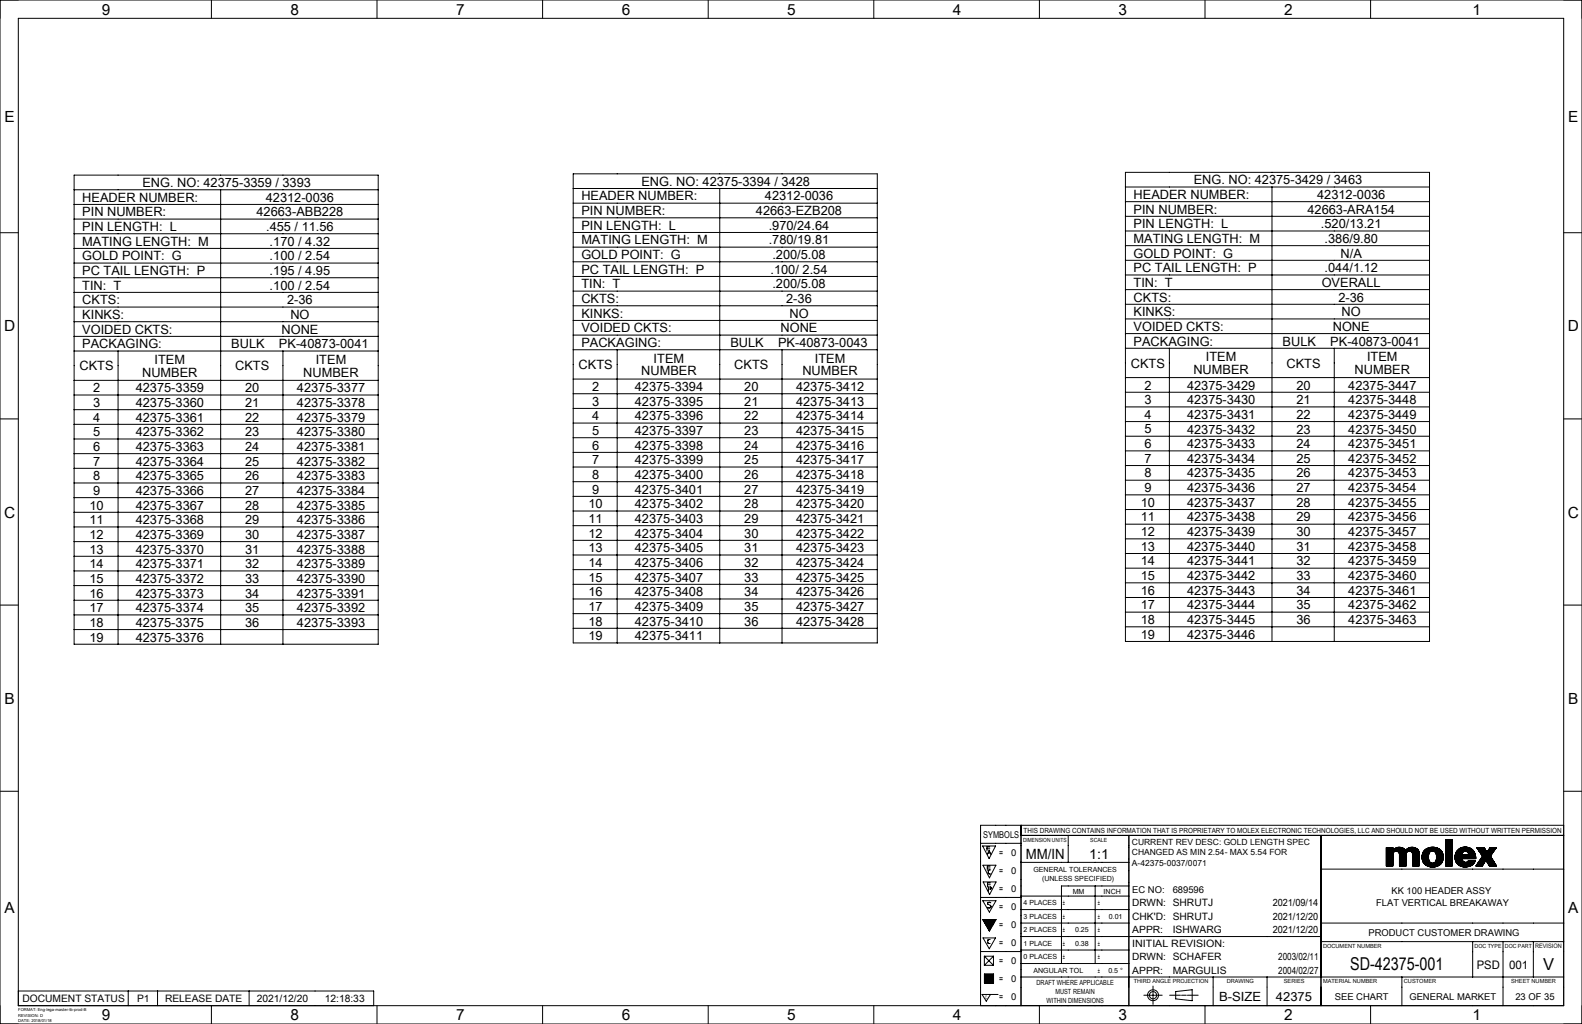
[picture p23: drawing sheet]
<svg xmlns="http://www.w3.org/2000/svg" width="432mm" height="279mm" viewBox="0 0 432 279" stroke-linecap="round" stroke-linejoin="round" font-family="sans-serif">
<defs><g id="words">
<text font-size="4.8" x="368.6" y="264.8">SD-42375-001</text>
<text font-size="4.5" x="421.2" y="264.7">V</text>
<g font-size="4.2">
<text x="27.8" y="4">9</text>
<text x="79.3" y="4">8</text>
<text x="124.5" y="4">7</text>
<text x="169.7" y="4">6</text>
<text x="214.9" y="4">5</text>
<text x="260.1" y="4">4</text>
<text x="305.3" y="4">3</text>
<text x="350.5" y="4">2</text>
<text x="401.9" y="4">1</text>
<text x="1.3" y="33.3">E</text>
<text x="428.1" y="33.3">E</text>
<text x="1.1" y="90.4">D</text>
<text x="427.9" y="90.4">D</text>
<text x="1.1" y="141.2">C</text>
<text x="427.9" y="141.2">C</text>
<text x="1.3" y="192">B</text>
<text x="428.1" y="192">B</text>
<text x="1.3" y="249.2">A</text>
<text x="428.1" y="249.2">A</text>
<text x="27.8" y="278.4">9</text>
<text x="79.3" y="278.4">8</text>
<text x="124.5" y="278.4">7</text>
<text x="169.7" y="278.4">6</text>
<text x="214.9" y="278.4">5</text>
<text x="260.1" y="278.4">4</text>
<text x="305.3" y="278.4">3</text>
<text x="350.5" y="278.4">2</text>
<text x="401.9" y="278.4">1</text>
</g>
<g font-size="3.9">
<text x="280" y="234.4">MM/IN</text>
<text x="297.3" y="234.4">1:1</text>
</g>
<g font-size="3.5">
<text x="38.9" y="51.1">ENG. NO: 42375-3359 / 3393</text>
<text x="175.1" y="50.7">ENG. NO: 42375-3394 / 3428</text>
<text x="325.8" y="50.3">ENG. NO: 42375-3429 / 3463</text>
<text x="22.5" y="59">PIN NUMBER:</text>
<text x="22.5" y="55">HEADER NUMBER:</text>
<text x="70" y="59">42663-ABB228</text>
<text x="72.5" y="55">42312-0036</text>
<text x="158.7" y="58.7">PIN NUMBER:</text>
<text x="158.7" y="54.7">HEADER NUMBER:</text>
<text x="206.3" y="58.7">42663-EZB208</text>
<text x="208.8" y="54.7">42312-0036</text>
<text x="309.4" y="58.3">PIN NUMBER:</text>
<text x="309.4" y="54.3">HEADER NUMBER:</text>
<text x="356.9" y="58.3">42663-ARA154</text>
<text x="359.5" y="54.3">42312-0036</text>
<text x="22.5" y="63.1">PIN LENGTH: L</text>
<text x="72.6" y="63">.455 / 11.56</text>
<text x="158.7" y="62.7">PIN LENGTH: L</text>
<text x="209.8" y="62.7">.970/24.64</text>
<text x="309.4" y="62.3">PIN LENGTH: L</text>
<text x="360.6" y="62.3">.520/13.21</text>
<text x="22.5" y="71.1">GOLD POINT: G</text>
<text x="22.5" y="67.1">MATING LENGTH: M</text>
<text x="73.6" y="67">.170 / 4.32</text>
<text x="73.6" y="71">.100 / 2.54</text>
<text x="158.7" y="70.7">GOLD POINT: G</text>
<text x="158.7" y="66.7">MATING LENGTH: M</text>
<text x="209.8" y="66.7">.780/19.81</text>
<text x="210.8" y="70.7">.200/5.08</text>
<text x="309.4" y="70.3">GOLD POINT: G</text>
<text x="309.4" y="66.3">MATING LENGTH: M</text>
<text x="361.5" y="66.3">.386/9.80</text>
<text x="365.9" y="70.3">N/A</text>
<text x="22.5" y="75.1">PC TAIL LENGTH: P</text>
<text x="73.6" y="75">.195 / 4.95</text>
<text x="158.7" y="74.7">PC TAIL LENGTH: P</text>
<text x="210.3" y="74.7">.100/ 2.54</text>
<text x="309.4" y="74.3">PC TAIL LENGTH: P</text>
<text x="361.5" y="74.3">.044/1.12</text>
<text x="22.4" y="79">TIN: T</text>
<text x="22.5" y="83.1">CKTS:</text>
<text x="73.6" y="79">.100 / 2.54</text>
<text x="78.4" y="83">2-36</text>
<text x="158.7" y="78.7">TIN: T</text>
<text x="158.7" y="82.7">CKTS:</text>
<text x="210.8" y="78.7">.200/5.08</text>
<text x="214.6" y="82.7">2-36</text>
<text x="309.4" y="78.3">TIN: T</text>
<text x="309.4" y="82.3">CKTS:</text>
<text x="360.8" y="78.3">OVERALL</text>
<text x="365.3" y="82.3">2-36</text>
<text x="22.5" y="87.1">KINKS:</text>
<text x="79.2" y="87.1">NO</text>
<text x="158.7" y="86.7">KINKS:</text>
<text x="215.5" y="86.7">NO</text>
<text x="309.4" y="86.3">KINKS:</text>
<text x="366.2" y="86.3">NO</text>
<text x="22.5" y="95.1">PACKAGING:</text>
<text x="22.5" y="91.1">VOIDED CKTS:</text>
<text x="63.1" y="95">BULK</text>
<text x="76.1" y="95">PK-40873-0041</text>
<text x="76.8" y="91.1">NONE</text>
<text x="158.7" y="94.7">PACKAGING:</text>
<text x="158.7" y="90.7">VOIDED CKTS:</text>
<text x="199.4" y="94.7">BULK</text>
<text x="212.4" y="94.7">PK-40873-0043</text>
<text x="213.1" y="90.7">NONE</text>
<text x="309.4" y="94.3">PACKAGING:</text>
<text x="309.4" y="90.3">VOIDED CKTS:</text>
<text x="350.1" y="94.3">BULK</text>
<text x="363.1" y="94.3">PK-40873-0041</text>
<text x="363.8" y="90.3">NONE</text>
<text x="21.7" y="101.1">CKTS</text>
<text x="42.2" y="99.3">ITEM</text>
<text x="64.2" y="101.1">CKTS</text>
<text x="86.2" y="99.3">ITEM</text>
<text x="157.9" y="100.7">CKTS</text>
<text x="178.4" y="98.9">ITEM</text>
<text x="200.4" y="100.7">CKTS</text>
<text x="222.4" y="98.9">ITEM</text>
<text x="308.6" y="100.3">CKTS</text>
<text x="329.1" y="98.5">ITEM</text>
<text x="351.1" y="100.3">CKTS</text>
<text x="373.1" y="98.5">ITEM</text>
<text x="25.4" y="107">2</text>
<text x="37" y="107">42375-3359</text>
<text x="38.8" y="102.8">NUMBER</text>
<text x="66.9" y="107">20</text>
<text x="81" y="107">42375-3377</text>
<text x="82.8" y="102.8">NUMBER</text>
<text x="161.6" y="106.7">2</text>
<text x="173.3" y="106.7">42375-3394</text>
<text x="175" y="102.4">NUMBER</text>
<text x="203.1" y="106.7">20</text>
<text x="217.3" y="106.7">42375-3412</text>
<text x="219" y="102.4">NUMBER</text>
<text x="312.3" y="106.3">2</text>
<text x="324" y="106.3">42375-3429</text>
<text x="325.7" y="102">NUMBER</text>
<text x="353.9" y="106.3">20</text>
<text x="368" y="106.3">42375-3447</text>
<text x="369.7" y="102">NUMBER</text>
<text x="25.4" y="111">3</text>
<text x="37" y="111">42375-3360</text>
<text x="66.9" y="111">21</text>
<text x="81" y="111">42375-3378</text>
<text x="161.6" y="110.7">3</text>
<text x="173.3" y="110.7">42375-3395</text>
<text x="203.1" y="110.7">21</text>
<text x="217.3" y="110.7">42375-3413</text>
<text x="312.3" y="110.3">3</text>
<text x="324" y="110.3">42375-3430</text>
<text x="353.9" y="110.3">21</text>
<text x="368" y="110.3">42375-3448</text>
<text x="25.4" y="115">4</text>
<text x="25.4" y="119">5</text>
<text x="37" y="115">42375-3361</text>
<text x="37" y="119">42375-3362</text>
<text x="66.9" y="115">22</text>
<text x="66.9" y="119">23</text>
<text x="81" y="115">42375-3379</text>
<text x="81" y="119">42375-3380</text>
<text x="161.6" y="114.7">4</text>
<text x="161.6" y="118.7">5</text>
<text x="173.3" y="114.7">42375-3396</text>
<text x="173.3" y="118.7">42375-3397</text>
<text x="203.1" y="114.7">22</text>
<text x="203.1" y="118.7">23</text>
<text x="217.3" y="114.7">42375-3414</text>
<text x="217.3" y="118.7">42375-3415</text>
<text x="312.3" y="114.3">4</text>
<text x="312.3" y="118.3">5</text>
<text x="324" y="114.3">42375-3431</text>
<text x="324" y="118.3">42375-3432</text>
<text x="353.9" y="114.3">22</text>
<text x="353.9" y="118.3">23</text>
<text x="368" y="114.3">42375-3449</text>
<text x="368" y="118.3">42375-3450</text>
<text x="25.4" y="123">6</text>
<text x="37" y="123">42375-3363</text>
<text x="66.9" y="123">24</text>
<text x="81" y="123">42375-3381</text>
<text x="161.6" y="122.7">6</text>
<text x="173.3" y="122.7">42375-3398</text>
<text x="203.1" y="122.7">24</text>
<text x="217.3" y="122.7">42375-3416</text>
<text x="312.3" y="122.3">6</text>
<text x="324" y="122.3">42375-3433</text>
<text x="353.9" y="122.3">24</text>
<text x="368" y="122.3">42375-3451</text>
<text x="25.4" y="127">7</text>
<text x="25.4" y="131">8</text>
<text x="37" y="127">42375-3364</text>
<text x="37" y="131">42375-3365</text>
<text x="66.9" y="127">25</text>
<text x="66.9" y="131">26</text>
<text x="81" y="127">42375-3382</text>
<text x="81" y="131">42375-3383</text>
<text x="161.6" y="126.7">7</text>
<text x="161.6" y="130.7">8</text>
<text x="173.3" y="126.7">42375-3399</text>
<text x="173.3" y="130.7">42375-3400</text>
<text x="203.1" y="126.7">25</text>
<text x="203.1" y="130.7">26</text>
<text x="217.3" y="126.7">42375-3417</text>
<text x="217.3" y="130.7">42375-3418</text>
<text x="312.3" y="126.3">7</text>
<text x="312.3" y="130.3">8</text>
<text x="324" y="126.3">42375-3434</text>
<text x="324" y="130.3">42375-3435</text>
<text x="353.9" y="126.3">25</text>
<text x="353.9" y="130.3">26</text>
<text x="368" y="126.3">42375-3452</text>
<text x="368" y="130.3">42375-3453</text>
<text x="25.4" y="135">9</text>
<text x="37" y="135">42375-3366</text>
<text x="66.9" y="135">27</text>
<text x="81" y="135">42375-3384</text>
<text x="161.6" y="134.7">9</text>
<text x="173.3" y="134.7">42375-3401</text>
<text x="203.1" y="134.7">27</text>
<text x="217.3" y="134.7">42375-3419</text>
<text x="312.3" y="134.3">9</text>
<text x="324" y="134.3">42375-3436</text>
<text x="353.9" y="134.3">27</text>
<text x="368" y="134.3">42375-3454</text>
<text x="24.4" y="139">10</text>
<text x="24.4" y="143">11</text>
<text x="37" y="139">42375-3367</text>
<text x="37" y="143">42375-3368</text>
<text x="66.9" y="139">28</text>
<text x="66.9" y="143">29</text>
<text x="81" y="139">42375-3385</text>
<text x="81" y="143">42375-3386</text>
<text x="160.6" y="138.7">10</text>
<text x="160.6" y="142.7">11</text>
<text x="173.3" y="138.7">42375-3402</text>
<text x="173.3" y="142.7">42375-3403</text>
<text x="203.1" y="138.7">28</text>
<text x="203.1" y="142.7">29</text>
<text x="217.3" y="138.7">42375-3420</text>
<text x="217.3" y="142.7">42375-3421</text>
<text x="311.4" y="138.3">10</text>
<text x="311.4" y="142.3">11</text>
<text x="324" y="138.3">42375-3437</text>
<text x="324" y="142.3">42375-3438</text>
<text x="353.9" y="138.3">28</text>
<text x="353.9" y="142.3">29</text>
<text x="368" y="138.3">42375-3455</text>
<text x="368" y="142.3">42375-3456</text>
<text x="24.4" y="147">12</text>
<text x="37" y="147">42375-3369</text>
<text x="66.9" y="147">30</text>
<text x="81" y="147">42375-3387</text>
<text x="160.6" y="146.7">12</text>
<text x="173.3" y="146.7">42375-3404</text>
<text x="203.1" y="146.7">30</text>
<text x="217.3" y="146.7">42375-3422</text>
<text x="311.4" y="146.3">12</text>
<text x="324" y="146.3">42375-3439</text>
<text x="353.9" y="146.3">30</text>
<text x="368" y="146.3">42375-3457</text>
<text x="24.4" y="151">13</text>
<text x="24.4" y="155">14</text>
<text x="37" y="151">42375-3370</text>
<text x="37" y="155">42375-3371</text>
<text x="66.9" y="151">31</text>
<text x="66.9" y="155">32</text>
<text x="81" y="151">42375-3388</text>
<text x="81" y="155">42375-3389</text>
<text x="160.6" y="150.7">13</text>
<text x="160.6" y="154.7">14</text>
<text x="173.3" y="150.7">42375-3405</text>
<text x="173.3" y="154.7">42375-3406</text>
<text x="203.1" y="150.7">31</text>
<text x="203.1" y="154.7">32</text>
<text x="217.3" y="150.7">42375-3423</text>
<text x="217.3" y="154.7">42375-3424</text>
<text x="311.4" y="150.3">13</text>
<text x="311.4" y="154.3">14</text>
<text x="324" y="150.3">42375-3440</text>
<text x="324" y="154.3">42375-3441</text>
<text x="353.9" y="150.3">31</text>
<text x="353.9" y="154.3">32</text>
<text x="368" y="150.3">42375-3458</text>
<text x="368" y="154.3">42375-3459</text>
<text x="24.4" y="159">15</text>
<text x="37" y="159">42375-3372</text>
<text x="66.9" y="159">33</text>
<text x="81" y="159">42375-3390</text>
<text x="160.6" y="158.7">15</text>
<text x="173.3" y="158.7">42375-3407</text>
<text x="203.1" y="158.7">33</text>
<text x="217.3" y="158.7">42375-3425</text>
<text x="311.4" y="158.3">15</text>
<text x="324" y="158.3">42375-3442</text>
<text x="353.9" y="158.3">33</text>
<text x="368" y="158.3">42375-3460</text>
<text x="24.4" y="163">16</text>
<text x="24.4" y="167">17</text>
<text x="37" y="163">42375-3373</text>
<text x="37" y="167">42375-3374</text>
<text x="66.9" y="163">34</text>
<text x="66.9" y="167">35</text>
<text x="81" y="163">42375-3391</text>
<text x="81" y="167">42375-3392</text>
<text x="160.6" y="162.7">16</text>
<text x="160.6" y="166.7">17</text>
<text x="173.3" y="162.7">42375-3408</text>
<text x="173.3" y="166.7">42375-3409</text>
<text x="203.1" y="162.7">34</text>
<text x="203.1" y="166.7">35</text>
<text x="217.3" y="162.7">42375-3426</text>
<text x="217.3" y="166.7">42375-3427</text>
<text x="311.4" y="162.3">16</text>
<text x="311.4" y="166.3">17</text>
<text x="324" y="162.3">42375-3443</text>
<text x="324" y="166.3">42375-3444</text>
<text x="353.9" y="162.3">34</text>
<text x="353.9" y="166.3">35</text>
<text x="368" y="162.3">42375-3461</text>
<text x="368" y="166.3">42375-3462</text>
<text x="24.4" y="171">18</text>
<text x="37" y="171">42375-3375</text>
<text x="66.9" y="171">36</text>
<text x="81" y="171">42375-3393</text>
<text x="160.6" y="170.7">18</text>
<text x="173.3" y="170.7">42375-3410</text>
<text x="203.1" y="170.7">36</text>
<text x="217.3" y="170.7">42375-3428</text>
<text x="311.4" y="170.3">18</text>
<text x="324" y="170.3">42375-3445</text>
<text x="353.9" y="170.3">36</text>
<text x="368" y="170.3">42375-3463</text>
<text x="24.4" y="175">19</text>
<text x="37" y="175">42375-3376</text>
<text x="160.6" y="174.7">19</text>
<text x="173.3" y="174.7">42375-3411</text>
<text x="311.4" y="174.3">19</text>
<text x="324" y="174.3">42375-3446</text>
<text x="332.7" y="273">B-SIZE</text>
</g>
<text font-size="3.4" x="348.3" y="273">42375</text>
<g font-size="3.2">
<text x="403.1" y="264.3">PSD</text>
<text x="411.9" y="264.3">001</text>
</g>
<g font-size="2.8">
<text x="309" y="251">CHK'D: SHRUTJ</text>
<text x="320.1" y="254.6">ISHWARG</text>
<text x="309" y="258.3">INITIAL REVISION:</text>
<text x="320.1" y="265.7">MARGULIS</text>
<text x="6.1" y="273.4">DOCUMENT STATUS</text>
<text x="37.4" y="273.4">P1</text>
<text x="45" y="273.4">RELEASE DATE</text>
<text x="70.1" y="273.4">2021/12/20</text>
<text x="88.7" y="273.4">12:18:33</text>
</g>
<g font-size="2.7">
<text x="309" y="247.3">DRWN: SHRUTJ</text>
<text x="347.4" y="247.3">2021/09/14</text>
<text x="347.4" y="250.9">2021/12/20</text>
<text x="309" y="254.6">APPR:</text>
<text x="347.4" y="254.6">2021/12/20</text>
<text x="309" y="262">DRWN: SCHAFER</text>
<text x="348.9" y="262">2003/02/11</text>
<text x="309" y="265.7">APPR:</text>
<text x="348.9" y="265.7">2004/02/27</text>
</g>
<g font-size="2.6">
<text x="268.4" y="228.6">SYMBOLS</text>
<text x="272.7" y="233.5">=</text>
<text x="276" y="233.5">0</text>
<text x="272.7" y="238.4">=</text>
<text x="276" y="238.4">0</text>
<text x="272.7" y="243.3">=</text>
<text x="276" y="243.3">0</text>
<text x="309" y="243.6">EC NO:</text>
<text x="320.1" y="243.6">689596</text>
<text x="379.8" y="243.8">KK 100 HEADER ASSY</text>
<text x="272.7" y="248.2">=</text>
<text x="276" y="248.3">0</text>
<text x="375.6" y="247.1">FLAT VERTICAL BREAKAWAY</text>
<text x="272.7" y="253.2">=</text>
<text x="276" y="253.2">0</text>
<text x="373.5" y="255.3">PRODUCT CUSTOMER DRAWING</text>
<text x="272.7" y="258.1">=</text>
<text x="272.7" y="263">=</text>
<text x="276" y="258.1">0</text>
<text x="276" y="263">0</text>
<text x="272.7" y="267.9">=</text>
<text x="276" y="267.9">0</text>
<text x="272.7" y="272.9">=</text>
<text x="276" y="272.9">0</text>
<text x="364.3" y="272.8">SEE CHART</text>
<text x="384.7" y="272.8">GENERAL MARKET</text>
<text x="413.6" y="272.8">23 OF 35</text>
</g>
<g font-size="2.3">
<text x="308.9" y="230.5">CURRENT REV DESC: GOLD LENGTH SPEC</text>
<text x="308.9" y="233.4">CHANGED AS MIN 2.54- MAX 5.54 FOR</text>
<text x="308.9" y="236.3">A-42375-0037/0071</text>
</g>
<g font-size="1.9">
<text x="279.4" y="227.3">THIS DRAWING CONTAINS INFORMATION THAT IS PROPRIETARY TO MOLEX ELECTRONIC TECHNOLOGIES, LLC AND SHOULD NOT BE USED WITHOUT WRITTEN PERMISSION</text>
<text x="282.1" y="238">GENERAL TOLERANCES</text>
<text x="284.4" y="240.4">(UNLESS SPECIFIED)</text>
<text x="292.8" y="243.8">MM</text>
<text x="301.2" y="243.8">INCH</text>
<text x="279.4" y="247">4 PLACES</text>
<text x="279.4" y="250.7">3 PLACES</text>
<text x="290.1" y="247">±</text>
<text x="290.1" y="250.7">±</text>
<text x="299.6" y="247">±</text>
<text x="299.6" y="250.7">±</text>
<text x="302.6" y="250.7">0.01</text>
<text x="279.4" y="254.4">2 PLACES</text>
<text x="290.1" y="254.4">±</text>
<text x="293.4" y="254.4">0.25</text>
<text x="299.6" y="254.4">±</text>
<text x="279.4" y="258.1">1 PLACE</text>
<text x="279.4" y="261.8">0 PLACES</text>
<text x="290.1" y="258.1">±</text>
<text x="290.1" y="261.7">±</text>
<text x="293.4" y="258.1">0.38</text>
<text x="299.6" y="258.1">±</text>
<text x="299.6" y="261.7">±</text>
<text x="282.1" y="265.4">ANGULAR TOL</text>
<text x="282.9" y="268.7">DRAFT WHERE APPLICABLE</text>
<text x="299.6" y="265.4">±</text>
<text x="302.5" y="265.4">0.5 °</text>
<text x="285.7" y="273.6">WITHIN DIMENSIONS</text>
<text x="288.1" y="271.2">MUST REMAIN</text>
</g>
<text font-size="1.7" x="419" y="258.6">REVISION</text>
<g font-size="1.5">
<text x="279.2" y="229.6">DIMENSION UNITS</text>
<text x="297.6" y="229.6">SCALE</text>
<text x="361.1" y="258.6">DOCUMENT NUMBER</text>
<text x="402.5" y="258.6">DOC TYPE</text>
<text x="410.8" y="258.6">DOC PART</text>
<text x="309.5" y="268.3">THIRD ANGLE PROJECTION</text>
<text x="334.8" y="268.3">DRAWING</text>
<text x="350.4" y="268.3">SERIES</text>
<text x="361.1" y="268.2">MATERIAL NUMBER</text>
<text x="383.2" y="268.3">CUSTOMER</text>
<text x="412.5" y="268.3">SHEET NUMBER</text>
</g>
<text font-size="1.3" x="268.9" y="272.5">C</text>
<g font-size="1.1">
<text x="5" y="276">FORMAT: Eng-lega-master-tb-prod-B</text>
<text x="5" y="277.4">REVISION: D</text>
<text x="5" y="278.8">DATE: 2018/01/18</text>
</g>
</g></defs>
<g fill="none" stroke="#000" stroke-width=".27">
<path d="M0 0h431.8v279.4h-431.8zM5 5h421.8v269.4h-421.8zM57.7 0v5M102.9 0v5M148.1 0v5M193.3 0v5M238.5 0v5M283.7 0v5M328.9 0v5M374.1 0v5M20.2 47.8h83v128h-83zM20.2 51.8h83"/>
<path d="M20.2 55.8h83M20.2 59.8h83M60.2 51.8v124M156.5 47.4h83v128h-83zM156.5 55.4h83M156.5 59.4h83M156.5 51.4h83M196.5 51.4v124M307.2 47h83v128h-83zM307.2 51h83M307.2 55h83M307.2 59h83"/>
<path d="M347.2 51v124M0 63.5h5M20.2 63.8h83M20.2 67.8h83M20.2 71.8h83M20.2 75.8h83M20.2 79.8h83M156.5 63.4h83M156.5 67.4h83M156.5 71.4h83M156.5 75.4h83M156.5 79.4h83"/>
<path d="M307.2 63h83M307.2 67h83M307.2 71h83M307.2 75h83M307.2 79h83M426.8 63.5h5M20.2 83.8h83M20.2 87.8h83M20.2 91.8h83M20.2 95.8h83M32.2 95.8v80M77.2 95.8v80"/>
<path d="M156.5 83.4h83M156.5 87.4h83M156.5 91.4h83M156.5 95.4h83M168.5 95.4v80M213.5 95.4v80M307.2 83h83M307.2 87h83M307.2 91h83M307.2 95h83M319.2 95v80M364.2 95v80"/>
<path d="M0 114.3h5M20.2 103.8h83M20.2 107.8h83M20.2 111.8h83M20.2 115.8h83M20.2 119.8h83M156.5 103.4h83M156.5 107.4h83M156.5 111.4h83M156.5 115.4h83M156.5 119.4h83M307.2 103h83"/>
<path d="M307.2 107h83M307.2 111h83M307.2 115h83M307.2 119h83M426.8 114.3h5M20.2 123.8h83M20.2 127.8h83M20.2 131.8h83M20.2 135.8h83M20.2 139.8h83M156.5 123.4h83M156.5 127.4h83"/>
<path d="M156.5 131.4h83M156.5 135.4h83M156.5 139.4h83M307.2 123h83M307.2 127h83M307.2 131h83M307.2 135h83M307.2 139h83M20.2 143.8h83M20.2 147.8h83M20.2 151.8h83M20.2 155.8h83"/>
<path d="M20.2 159.8h83M156.5 143.4h83M156.5 147.4h83M156.5 151.4h83M156.5 155.4h83M156.5 159.4h83M307.2 143h83M307.2 147h83M307.2 151h83M307.2 155h83M307.2 159h83M0 165.1h5"/>
<path d="M20.2 163.8h83M20.2 167.8h83M20.2 171.8h83M156.5 163.4h83M156.5 167.4h83M156.5 171.4h83M307.2 163h83M307.2 167h83M307.2 171h83M426.8 165.1h5M0 215.9h5M426.8 215.9h5"/>
<path d="M267.6 230.1h11.1M268.2 230.8h3.5l-1.7 3.5zM268.3 236.1h3.5l-1.7 3.4zM269.4 231.6h.8M269.5 236.8h.7M269.5 233.1l.5-1.1 .4 1.1M269.7 232.8h.6M270.2 231.1h-.8v1.1M270.2 236.3h-.7v1.1M270.4 237.4h-.5l-.2 .3 .1 .6 .6 .2M278.7 225.2v49.2M278.7 227.9h148.1"/>
<path d="M278.7 235.3h29.4M291.6 227.9v7.4M308.1 227.9v46.5M360.6 227.9v46.5M360.6 237.1h66.2M378.4 236.1l1.8-1.7-1.8 1.8M378.4 235.6l1.8-1.7-1.8 1.8M378.4 235.1l1.8-1.7-1.8 1.9M378.4 231.3v.1M378.6 231.3l-.2 .2M378.7 231.3l-.3 .3M378.8 231.3l-.4 .4"/>
<path d="M378.9 231.3l-.5 .5M379 231.3l-.6 .7 .7-.7M379.2 231.3l-.8 .8M379.4 231.3l-1 1M379.5 231.3l-1.1 1.1 1.1-1.1M379.6 236.3l.6-.5-.5 .5M379.7 231.3l-1.3 1.3M379.8 231.3l-1.4 1.4M380 231.3l-1.6 1.6 1.6-1.6M380.1 231.3l-1.7 1.7M380.2 233.1a.89 .89 0 0 1 .9-.9 .89 .89 0 0 1 .9 .9v3.2M380.2 236.1v.1"/>
<path d="M380.2 236l-.3 .3M380.2 235.9l-.4 .4M380.2 235.8l-.5 .5M380.2 235.6l-.7 .7M380.2 235.6l-.8 .7M380.2 235.4l-.9 .9M380.2 235.3l-1.1 1M380.2 235.1l-1.2 1.2M380.2 235l-1.3 1.3M380.2 234.9l-1.4 1.4M380.2 234.8l-1.5 1.5M380.2 234.7l-1.6 1.6"/>
<path d="M380.2 234.6l-1.7 1.7M380.2 234.5l-1.8 1.8M380.2 234.2l-1.8 1.8M380.2 234.1l-1.8 1.8M380.2 234l-1.8 1.9M380.2 233.7l-1.8 1.9M380.2 233.6l-1.8 1.8M380.2 233.5l-1.8 1.9M380.2 233.2l-1.8 1.9M380.2 233.2l-1.8 1.8M380.2 233.1v3.2h-1.8M380.2 233l-1.8 1.9"/>
<path d="M380.2 231.9l-1.8 1.8M380.2 231.8l-1.8 1.8M380.2 231.7l-1.8 1.8M380.2 231.5l-1.8 1.9 1.8-1.8M380.2 231.4l-1.8 1.8M380.2 231.3l-1.8 1.9M380.2 232.9l-1.8 1.9M380.3 232.8l-1.9 1.9M380.8 231.5l-2.4 2.4 2.2-2.3M381 231.4l-2.6 2.6M381.1 232.2l1.1-1-1.2 1M381.2 231.3l-2.8 2.8"/>
<path d="M381.3 231.3l-2.9 2.9M381.4 232.3l1.3-1-1.1 1.1M381.5 231.2l-3.1 3.2 3.1-3.2M381.7 231.2l-3.3 3.3M381.7 232.5l1.2-1.1-1.1 1.1M381.8 231.2l-3.4 3.4M381.8 232.6l1.2-1.1-1.2 1.1M381.9 231.2l-1.2 1.1M382 233l1.4-1.3-1.4 1.4M382 235.5l1.8-1.8-1.8 1.9M382 233.3l1.5-1.5-1.5 1.6M382 236.3h1.8"/>
<path d="M382 231.2l-1.2 1.1M382.3 231.2l-1.1 1M382.3 231.2l-1 1.1M382.4 231.2l-1.1 1.1M382.8 231.3l-1.2 1.1M383.1 231.5l-1.2 1.2M383.2 231.5l-1.3 1.4 1.3-1.3M383.3 231.6l-1.3 1.3M383.4 231.8l-1.4 1.4M383.6 231.9l-1.6 1.6M383.6 231.9l-1.6 1.7M383.8 233.1a.89 .89 0 0 1 .9-.9 .89 .89 0 0 1 .9 .9"/>
<path d="M383.8 236.3h.1M383.8 236.2l-.1 .1M383.8 236.1l-.2 .2M383.8 236l-.3 .3M383.8 235.9l-.4 .4M383.8 235.8l-.5 .5M383.8 235.7l-.6 .6M383.8 235.6l-.7 .7M383.8 235.5l-.8 .8M383.8 235.4l-.9 .9M383.8 235.3l-1 1M383.8 235.2l-1.1 1.1"/>
<path d="M383.8 235.1l-1.2 1.2M383.8 235l-1.3 1.3M383.8 234.9l-1.4 1.4M383.8 234.8l-1.5 1.5M383.8 234.6l-1.7 1.7M383.8 234.5l-1.8 1.8M383.8 234.3l-1.8 1.9M383.8 234.3l-1.8 1.8M383.8 234.2l-1.8 1.8M383.8 234l-1.8 1.9M383.8 234l-1.8 1.8M383.8 233.9l-1.8 1.8"/>
<path d="M383.8 233.6l-1.8 1.8M383.8 233.5l-1.8 1.8M383.8 233.4l-1.8 1.9M383.8 233.3l-1.8 1.8M383.8 233.2l-1.8 1.8M383.8 233.1l-1.8 1.9M383.8 233.1v3.2M383.8 233l-1.8 1.8M383.8 232.9l-1.8 1.9M384 232.6l-2 2.1M384.1 231.6l-2.1 2.1M384.2 231.5l-2.2 2.3"/>
<path d="M384.5 231.4l-2.5 2.5M384.7 231.3l-2.7 2.7M384.8 231.3l-2.8 2.8M384.9 231.2l-2.9 3M385.1 231.2l-3.1 3.1M385.1 231.2l-3.1 3.2M385.2 232.4l1.2-1-1.1 1.1M385.3 231.2l-3.3 3.3M385.5 231.2l-1.3 1.2M385.6 231.2l-1.2 1.1M385.6 233.9l1.7-1.6-1.7 1.7M385.6 233.6l1.6-1.5-1.6 1.6"/>
<path d="M385.6 233.3l1.4-1.4-1.4 1.5M385.6 233.1v3.2M385.6 236.3h1.7M385.6 231.2l-1 1M385.7 231.2l-1.1 1M385.7 236.3l1.6-1.5-1.5 1.5M385.8 231.2l-1 1M385.9 231.2l-1.1 1M386 231.3l-1.1 1M386 231.3l-1 1M386.1 231.3l-1.1 1M386.2 231.3l-1 1.1 1-1.1"/>
<path d="M386.2 236.3l1.1-1.1-1 1.1M386.5 231.4l-1.1 1.1M386.5 231.5l-1.1 1.1 1.2-1.1M386.6 231.5l-1.1 1.2M386.7 231.6l-1.2 1.2M386.7 236.3l.6-.6-.5 .6M386.8 231.7l-1.2 1.3 1.2-1.3M386.9 231.8l-1.3 1.3M387 231.8a2.3 2.3 0 0 0-3.3 .2 2.29 2.29 0 0 0-3.5 0v-.7h-1.8v5M387 231.8l.3 .8v3.7M387.1 231.9l-1.5 1.5M387.1 232l-1.5 1.6"/>
<path d="M387.2 236.3h.1M387.2 232.2l-1.6 1.7M387.3 232.4l-1.7 1.8M387.3 232.5l-1.7 1.7M387.3 234.9l-1.3 1.4 1.3-1.4M387.3 234.6l-1.7 1.7M387.3 234.5l-1.7 1.8M387.3 234.4l-1.7 1.7M387.3 234.3l-1.7 1.8M387.3 234.2l-1.7 1.8M387.3 234.1l-1.7 1.8M387.3 234l-1.7 1.8"/>
<path d="M387.3 233.9l-1.7 1.8M387.3 233.8l-1.7 1.8M387.3 233.7l-1.7 1.8M387.3 233.6l-1.7 1.8M387.3 233.5l-1.7 1.8M387.3 233.4l-1.7 1.8M387.3 233.3l-1.7 1.8M387.3 233.2l-1.7 1.8M387.3 233.1l-1.7 1.8M387.3 233l-1.7 1.8M387.3 233l-1.7 1.7M387.3 232.8l-1.7 1.8"/>
<path d="M387.3 232.7l-1.7 1.8M387.3 232.7l-1.7 1.7M387.3 232.5l-1.7 1.8M387.3 236.3h.1M387.3 236l-.2 .3M387.3 236l-.3 .3M387.3 235.8l-.4 .5 .4-.4M387.3 235.5l-.7 .8M387.3 235.5l-.8 .8M387.3 235.4l-.9 .9M387.3 235.1l-1.2 1.2M389 231.8l-.3 .4"/>
<path d="M389.2 236l1-.9-1 1M389.2 231.7l-.7 .7M389.3 231.6l-.8 .9M389.6 231.5l-1.2 1.2M389.8 231.4l-1.5 1.5M389.9 231.4l-1.6 1.6M389.9 233.9l-1.4 1.5M389.9 233.7l-1.4 1.6 1.4-1.4M389.9 234l-1.4 1.4M389.9 234.1l-1.3 1.4M389.9 233.6l-1.5 1.6M389.9 233.6l-1.5 1.5"/>
<path d="M389.9 234.2l-1.3 1.3M389.9 233.4l-1.5 1.6M389.9 234.3l-1.2 1.3M389.9 234.4l-1.2 1.2M389.9 234.5l-1.1 1.2M390 233.2l-1.7 1.8 1.6-1.6M390 234.6l-1.2 1.1M390 234.6l-1.1 1.3M390 233l-1.7 1.8M390 233l-1.8 1.7M390.1 234.8l-1.1 1.1M390.1 231.3l-1.9 1.9"/>
<path d="M390.1 232.8l-1.9 1.9M390.1 235l-1 1M390.2 235.2l-.9 .9M390.2 231.3l-2 2M390.3 235.2l-.9 1 .9-1M390.3 231.2l-2.1 2.2M390.4 235.3l-.9 .9 .9-.8M390.4 232.4a1.13 1.13 0 0 1 1.3 0 1.13 1.13 0 0 1 .4 1.2 1.32 1.32 0 0 1-.2 1.4 1.32 1.32 0 0 1-1.3 .4 2.25 2.25 0 0 1-.2-3zM390.4 231.2l-2.3 2.3M390.5 231.2l-2.4 2.4M390.6 235.5l-1 .8M390.7 231.2l-2.6 2.5"/>
<path d="M390.7 235.5l-.9 .9M390.8 235.5l-.9 .9 1-.9M390.8 231.2l-2.7 2.6M390.9 231.2l-2.8 2.7M390.9 235.5l-.8 .9 .9-.9M391 231.2l-2.9 2.8M391 231.2l-2.9 2.9M391.2 231.2l-3.1 3M391.2 235.5l-1 1M391.2 235.5l-.9 1M391.3 231.2l-3.1 3.1M391.4 231.2l-3.2 3.3 3.3-3.3"/>
<path d="M391.4 235.4l-1.1 1.1M391.6 231.2l-3.4 3.4M391.6 235.3l-1.2 1.2M391.7 231.2l-1.1 1M391.7 231.2l-.9 1M391.8 235.2l2.1-2.1-3.4 3.4M391.8 232.6l1-1-1 1M391.8 231.3l-.9 .9M391.9 231.3l-.9 .9M392 234.8l1.8-1.8-1.9 2M392 233l1.1-1.1-1.1 1.1M392 231.3l-.8 .9 .9-.9"/>
<path d="M392.1 234.4l1.6-1.6-1.7 1.7M392.1 233.4l1.3-1.3-1.3 1.4M392.1 231.3l-.8 .9M392.2 231.4l-.9 .8M392.3 231.4l-.9 .8M392.3 231.4l-.8 .9M392.4 231.4l-.9 .9M392.5 231.5l-.9 .9M392.6 231.5l-.9 .9M392.7 231.6l-1 .9M392.9 231.7l-1 1M392.9 231.7l-1 1.1"/>
<path d="M392.9 231.7a2.97 2.97 0 0 0-4.8 2.2l.4 1.4 .6 .7M392.9 231.7l.7 .7M393 231.7l-1.1 1.1M393 231.8l-1.1 1.1M393.2 231.9l-1.2 1.2M393.2 232l-1.2 1.2M393.3 232l-1.3 1.3M393.3 235.7l-.1 .1M393.3 232l-1.2 1.4M393.5 232.2l-1.4 1.4M393.5 232.2l-1.4 1.5M393.5 235.4l-.6 .6"/>
<path d="M393.5 232.3l-1.4 1.5M393.6 232.4l-1.5 1.5M393.6 232.4a2.79 2.79 0 0 1-.3 3.3 2.79 2.79 0 0 1-3.1 .8l-1.1-.5M393.6 232.4l-1.5 1.6M393.6 232.5l-1.5 1.6M393.7 235.2l-1 1M393.7 232.6l-1.6 1.6M393.7 232.6l-1.6 1.7M393.7 235l-1.3 1.3M393.8 232.9l-1.8 1.8M393.8 234.9l-1.5 1.4M393.8 234.7l-1.7 1.7"/>
<path d="M393.9 234.6l-1.9 1.8M393.9 233.2l-3.3 3.4M393.9 234.5l-2 2M393.9 233.3l-3.2 3.3M393.9 233.4l-3.2 3.2M393.9 234.3l-2.2 2.2M393.9 233.5l-3 3.1M393.9 234.1l-2.4 2.5M393.9 233.6l-2.9 3M394 234.1l-2.6 2.5M394 233.8l-2.9 2.8M394 233.9l-2.7 2.7"/>
<path d="M394 233.8l-2.8 2.8M394.6 232.8l1.8-1.7-1.8 1.9M394.6 232.4l1.8-1.8-1.8 1.9M394.6 231.9l1.8-1.8-1.8 1.9M394.6 231.4l1.8-1.8-1.8 1.9M394.6 230.9l1.8-1.7-1.8 1.8M394.6 229.3l.2-.2-.2 .2M394.6 229.1h1.8v7.2h-1.8zM394.6 229.1h.1M394.7 229.1l-.1 .1M394.9 229.1l-.3 .3M395 229.1l-.4 .4"/>
<path d="M395.1 229.1l-.5 .5M395.1 229.1l-.5 .6M395.3 229.1l-.7 .8 .7-.8M395.4 229.1l-.8 .9M395.6 229.1l-1 1M395.6 229.1l-1 1.1M395.7 229.1l-1.1 1.2M395.9 229.1l-1.3 1.3M396 229.1l-1.4 1.5M396.1 229.1l-1.5 1.5M396.2 229.1l-1.6 1.6M396.3 229.1l-1.7 1.8"/>
<path d="M396.4 236.2l-.1 .1M396.4 236l-.2 .3 .2-.2M396.4 235.9l-.4 .4M396.4 235.8l-.5 .5M396.4 235.7l-.5 .6M396.4 235.6l-.7 .7 .7-.7M396.4 235.4l-.8 .9M396.4 235.3l-1 1M396.4 235.1l-1.1 1.2 1.1-1.1M396.4 235l-1.3 1.3M396.4 234.9l-1.4 1.4M396.4 234.8l-1.5 1.5"/>
<path d="M396.4 234.7l-1.6 1.6M396.4 234.6l-1.7 1.7M396.4 234.5l-1.8 1.8M396.4 234.4l-1.8 1.9M396.4 234.3l-1.8 1.8M396.4 234.2l-1.8 1.9M396.4 234.1l-1.8 1.9M396.4 234l-1.8 1.8M396.4 233.9l-1.8 1.9M396.4 233.8l-1.8 1.9M396.4 233.7l-1.8 1.9M396.4 233.6l-1.8 1.9"/>
<path d="M396.4 233.5l-1.8 1.9M396.4 233.4l-1.8 1.9M396.4 233.4l-1.8 1.8M396.4 233.2l-1.8 1.9M396.4 233.1l-1.8 1.9M396.4 233.1l-1.8 1.8M396.4 232.9l-1.8 1.9M396.4 232.8l-1.8 1.9M396.4 232.8l-1.8 1.8M396.4 232.6l-1.8 1.9M396.4 232.6l-1.8 1.8M396.4 232.5l-1.8 1.8"/>
<path d="M396.4 232.3l-1.8 1.9M396.4 232.3l-1.8 1.8M396.4 232.2l-1.8 1.8M396.4 232.1l-1.8 1.8M396.4 232l-1.8 1.9M396.4 231.9l-1.8 1.8M396.4 231.8l-1.8 1.8M396.4 231.7l-1.8 1.9M396.4 231.6l-1.8 1.8M396.4 231.5l-1.8 1.9M396.4 231.4l-1.8 1.9M396.4 231.3l-1.8 1.8"/>
<path d="M396.4 231.2l-1.8 1.9M396.4 230.9l-1.8 1.9M396.4 230.8l-1.8 1.9M396.4 230.7l-1.8 1.9M396.4 230.4l-1.8 1.9M396.4 230.4l-1.8 1.8M396.4 230.2l-1.8 1.9M396.4 229.9l-1.8 1.9M396.4 229.8l-1.8 1.9M396.4 229.8l-1.8 1.8M396.4 229.5l-1.8 1.8M396.4 229.3l-1.8 1.9"/>
<path d="M396.4 229.3l-1.8 1.8M397.1 233.6v.6M397.1 234.2l.4 1.1M397.9 235.8l1.2-1.2-1.1 1.3M398.2 231.6l-.6 .6M398.4 231.5l-.9 .9M398.7 231.4l-1.3 1.3M398.9 231.3l-1.6 1.6M399.1 233.1l-1.8 1.8M399.1 234.4l-1.3 1.3M399.1 234.5l-1.2 1.3M399.1 232.9l-1.8 1.9"/>
<path d="M399.1 231.2l-1.9 1.9M399.1 233.3l-1.8 1.7M399.1 232.8l-1.9 1.9M399.2 233.3l-1.8 1.8M399.2 231.2l-2 2M399.2 234.8l-1.1 1.2M399.3 234.9l-1.1 1.1 1.1-1.1M399.3 234.3l1.1-1-1 1M399.3 233.3l-1.9 1.9M399.3 231.2l-2.1 2.2M399.4 235l-1.1 1.1M399.4 232.5a.9 .9 0 0 1 1-.1 .9 .9 0 0 1 .5 .9h-1.8z"/>
<path d="M399.4 235.1l-1.1 1M399.4 233.3l-2 1.9M399.5 233.3l-2 2M399.5 235.1l-1.1 1.1M399.5 231.2l-2.4 2.3M399.6 231.1l-2.5 2.5M399.6 235.2l-1.1 1M399.6 233.3l-2.1 2.1M399.7 233.3l-2.2 2.1M399.7 235.2l-1.1 1.1M399.7 231.1l-2.6 2.6M399.7 231.1l-2.6 2.7"/>
<path d="M399.8 233.3l-2.2 2.2M399.8 235.3l-1.1 1M399.9 235.3l-1.1 1.1M399.9 231.1l-2.8 2.8M399.9 234.3l2.2-2.2-2.2 2.2M399.9 233.3l-2.3 2.2M400 233.3l-2.3 2.3M400 235.3l-1.2 1.1M400 231.1l-2.9 2.9M400 231.1l-2.9 3M400.1 235.3l-1.2 1.1M400.1 233.3l-2.4 2.3"/>
<path d="M400.1 233.3l-2.4 2.4M400.1 235.3l-1.1 1.1M400.2 231.1l-3.1 3.1M400.3 233.3l-1.1 1M400.3 231.1l-3.2 3.2M400.3 235.3l-1.3 1.2M400.3 231.2l-3.1 3.1M400.4 235.2l-1.3 1.3M400.4 231.2l-3.2 3.2M400.5 231.2l-3.3 3.3M400.6 233.3l-1.1 1M400.6 231.2l-3.4 3.4"/>
<path d="M400.6 232.5l1-.9-1 1M400.6 233.3l-1 1M400.7 231.2l-3.5 3.5M400.7 231.2l-1.1 1.1M400.7 233.3l-1.1 1M400.8 232.8l1.1-1-1.1 1.1M400.8 231.3l-1.1 1M400.8 234.3l1.7-1.6-1.6 1.6M400.8 233l1.2-1.1-1.1 1.2M400.9 231.3a2.76 2.76 0 0 0-3.8 2.3M400.9 231.3l.7 .3 .8 .9M400.9 231.3l-1 1"/>
<path d="M400.9 234.8l-1.7 1.7M401 231.3l-1.1 1M401 234.8l-1.7 1.7M401 231.3l-.9 1M401.1 234.8l-1.7 1.7M401.1 231.3l-.9 1M401.1 236.4l1.5-1.6-1.7 1.6M401.1 234.3l1.5-1.4-1.4 1.4M401.2 231.4l-1 .9M401.2 234.8l-1.8 1.7M401.2 231.4l-.9 .9M401.3 231.4l-1 .9"/>
<path d="M401.3 234.8l-1.7 1.7M401.3 234.3l1.3-1.3-1.2 1.3M401.4 234.8l-1.7 1.7M401.4 231.5l-1 .9M401.4 231.5l-.9 .9M401.5 234.8l-1.8 1.7M401.5 231.5l-1 1M401.5 234.8l-1.6 1.7 1.8-1.7M401.7 231.7l-1 .9M401.7 231.7l-1 1M401.8 231.7l-1 1.1M401.8 234.8l-1.8 1.7"/>
<path d="M401.8 234.8l-1.7 1.7M401.9 231.9l-1.1 1.1M402 234.8l-1.8 1.7M402 234.8l-1.7 1.7M402.1 232l-2.3 2.3M402.1 234.3l.7-.6-.6 .6M402.1 234.8l-1.7 1.7M402.2 232.2l-2.1 2.1M402.2 232.2l-2 2.1M402.3 232.3l-2.1 2M402.3 234.8l-1.8 1.7M402.3 232.3l-1.9 2"/>
<path d="M402.3 234.8l-1.6 1.7M402.3 235.5l-.4 .5M402.3 232.4l-1.9 1.9M402.4 232.5l-1.9 1.8M402.4 232.5l.4 1.8M402.4 234.3l.4-.4-.3 .4M402.4 232.5l-1.7 1.8M402.4 232.6l-1.7 1.7M402.4 235.4l-.7 .7M402.4 234.8l-1.6 1.7M402.5 232.8l-1.5 1.5M402.6 235.2l-1.1 1"/>
<path d="M402.6 235.1l-1.2 1.2M402.6 234.9l-1.4 1.4M402.6 234.8a2.99 2.99 0 0 1-5.1 .5M402.7 233.1l-1.2 1.2M402.7 233.2l-1.1 1.1M402.7 233.3l-1 1M402.7 233.4l-.9 .9M402.7 233.5l-.8 .8M402.7 233.5l-.7 .8M402.8 233.8l-.5 .5M402.8 234.1l-.2 .2M402.8 234.3h-3.7a.92 .92 0 0 0 .6 .9 .92 .92 0 0 0 1.1-.4h1.8"/>
<path d="M402.8 234.2h.1M402.8 236.3h1.8M403.1 231.3h.1M403.2 231.3v.1M403.4 231.7l.4-.4-.4 .4M403.4 231.3l-.2 .2M403.4 231.3l-.2 .2 .3-.2M403.6 231.3l-.3 .3M403.7 231.3l-.4 .3M403.7 232.3l1.1-1-1 1M404 231.3l-.6 .5M404.1 231.3l-.6 .6"/>
<path d="M404.2 233l1.2-1.2-1.1 1.2M404.3 231.3l-.7 .7M404.4 231.3l-.8 .8M404.6 231.3l-.9 .9M404.6 236.3l1-1.6 .9 1.6M404.6 236.2v.1M404.7 233.6l-1.9 2.7M404.7 236.1l-.2 .2M404.9 235.8l-.5 .5M404.9 231.3l-1.1 1.1M405 235.6l-.6 .7M405 231.3l-1.1 1.3"/>
<path d="M405.1 231.3l.7 1.2 .9-1.2h1.7M405.1 231.3h-2l1.6 2.3M405.2 231.4l-1.2 1.2M405.2 231.5l-1.2 1.2M405.2 235.3l-1 1M405.2 231.5l-1.1 1.2M405.3 231.6l-1.2 1.2M405.3 231.6l-1.2 1.3M405.3 231.7l-1.1 1.2M405.4 235l-1.3 1.3M405.5 231.9l-1.2 1.2M405.5 234.8l-1.4 1.5"/>
<path d="M405.5 232l-1.1 1.2M405.6 232.1l-1.2 1.1M405.6 232.1l-1.1 1.2M405.6 232.2l-1.1 1.2M405.7 232.3l-1.2 1.1M405.7 232.3l-1.1 1.2 1.2-1.1M405.8 232.4l-1.2 1.2M406.2 235.7l1.2-1.1-1.2 1.2M406.7 231.4l.1-.1-.3 .3M406.8 233.6l1.7 2.7h-2M406.8 233.6l-1.1 1.2M406.8 231.3l-.4 .5"/>
<path d="M406.9 233.7l-1.2 1.2M406.9 233.8l-1.1 1.2M407 233.4l-1.4 1.3M407 231.3l-.9 .8M407 233.8l-1.2 1.3 1.2-1.2M407 234l-1.1 1.3M407 236.3l.9-.9-.8 .9M407.1 231.3l-2.7 2.6M407.1 231.3l-2.8 2.8M407.1 234.1l-1.1 1.3M407.2 234.2l-1.2 1.2M407.2 234.3l-1.1 1.2"/>
<path d="M407.2 233l-3.3 3.3M407.3 231.3l-3.2 3.2M407.3 234.3l-1.2 1.2M407.3 234.4l-1.2 1.2M407.3 231.3l-3.4 3.4M407.3 234.4l-1.1 1.3M407.4 232.8l-3.5 3.5M407.4 231.3l-3.7 3.7M407.4 234.6l-1.1 1.2M407.5 234.7l-1.2 1.2M407.5 234.7l-1.2 1.3M407.6 234.8l-1.2 1.2"/>
<path d="M407.6 231.3l-4.2 4.1M407.6 234.9l-1.2 1.2M407.6 231.3l-4.3 4.3M407.6 234.9l-1.1 1.3 1.2-1.2M407.7 232.4l-3.9 3.9M407.7 235l-1.2 1.3M407.7 235.1l-1.1 1.2M407.7 231.3l-4.6 4.6M407.8 235.1l-1.2 1.2M407.8 231.3l-4.8 4.8M407.8 235.2l-1.1 1.1M407.9 235.3l-1 1 1-1"/>
<path d="M407.9 231.3l-5 5M407.9 232l-4.3 4.3M408 235.5l-.8 .8M408 231.3l-5 5M408.1 235.6l-.7 .7M408.1 231.8l-4.5 4.5M408.1 231.3l-5 5M408.1 235.7l-.6 .6M408.1 236.3l.3-.2-.2 .2M408.1 235.7l-.5 .6M408.2 235.8l-.5 .5M408.2 235.9l-.4 .4"/>
<path d="M408.2 231.3l-5 5M408.2 236.3l.2-.1-.1 .1M408.3 236l-.4 .3M408.3 236l-.3 .3M408.3 236l-.2 .3M408.3 231.3l-5 5M408.4 231.4l-4.9 4.9M408.4 231.3l-5 5M408.4 236.2v.1M408.4 231.3l-1.6 2.3M426.8 225.2h-159.2v49.2M267.6 244.9h11.1"/>
<path d="M267.6 259.6h11.1M268.2 250.9h3.7l-1.9 3.2zM268.2 245.8h3.7l-1.9 3.1zM268.3 255.9h3.4l-1.7 3zM268.3 240.6h3.6l-1.8 3.5zM268.4 250.9l-.1 .1M268.6 250.9l-.2 .2M268.9 250.9l-.4 .4M269.2 250.9l-.6 .6M269.5 250.9l-.8 .8M269.5 241.4h.8M269.7 250.9l-.9 .9"/>
<path d="M269.8 242.6h.6l.1-.5-.7-.1v1.1M270 250.9l-1.1 1.1M270.3 256.3l-.5 .1-.2 .3 .1 .6 .6 .1M270.3 250.9l-1.3 1.3M270.3 253.6l-.3 .3M270.3 240.9h-.8v1.1M270.4 246.4a.42 .42 0 0 0-.5-.2 .42 .42 0 0 0-.2 .5l.6 .3a.48 .48 0 0 1-.1 .8 .48 .48 0 0 1-.7-.3M270.6 250.9l-1.5 1.5M270.7 253l-.8 .8M270.8 250.9l-1.6 1.6M271 252.3l-1.2 1.3M271.1 250.9l-1.8 1.8"/>
<path d="M271.4 250.9l-2 2M271.4 251.7l-1.7 1.7M271.7 250.9l-2.2 2.2M271.8 251l-2.2 2.2M278.7 251.9h29.4M278.7 255.5h81.9M278.7 244.5h29.4M278.7 248.2h29.4M278.7 259.2h29.4M298.9 241.7v21.2M308.1 241.7h-18.4v21.2M360.6 251.9h66.2"/>
<path d="M360.6 256.9h66.2M402 256.9v9.7M410.2 256.9v17.5M418.5 256.9v9.7M5 270.4h97v4M35 270.4v4M43 270.4v4M57.7 274.4v5M68 270.4v4M102.9 274.4v5M148.1 274.4v5M193.3 274.4v5"/>
<path d="M238.5 274.4v5M268.7 260.9h2.5M268.7 260.9v2.5M268.7 263.4h2.5M268.7 260.9l2.5 2.5M268.7 266.6h2.5M268.7 265.8h2.5v2.4h-2.5zM268.7 266.5h2.5M268.7 266.2h2.5M268.7 268.1h2.5M268.7 266.7h2.5M268.7 267h2.5"/>
<path d="M268.7 267.7h2.5M268.7 268.2h2.5M268.7 265.8h2.5M268.7 268h2.5M268.7 267.1h2.5M268.7 265.9h2.5M268.7 267.8h2.5M268.7 266.9h2.5M268.7 266.4h2.5M268.7 267.3h2.5M268.7 266.8h2.5M268.7 266.3h2.5"/>
<path d="M268.7 267.9h2.5M268.7 266h2.5M268.7 267.6h2.5M268.7 267.2h2.5M268.7 267.5h2.5M268.7 267.4h2.5M268.7 266.1h2.5M270.3 271.3l-1.1 1.9-1.2-1.9h4.4M271.2 260.9v2.5M271.2 260.9l-2.5 2.5M278.7 266.6h148.1M278.7 262.9h29.4"/>
<path d="M283.7 274.4v5M312.2 271.5h2M314.4 271.5h.7M314.7 269v2M314.7 271.2v.7M314.7 272.1v1.9M315.3 271.5h1.9M319.2 271.5h3M320.9 270.5l4.5-.5v3l-4.5-.5zM322.5 271.5h1.3M324.1 271.5h2.9M328.9 274.4v5"/>
<path d="M331.1 266.6v7.8M345.8 266.6v7.8M374.1 274.4v5M382.6 266.6v7.8"/>
<circle cx="314.7" cy="271.5" r="1.5"/>
<circle cx="314.7" cy="271.5" r="1"/>
</g>
<use href="#words"/>
</svg>
